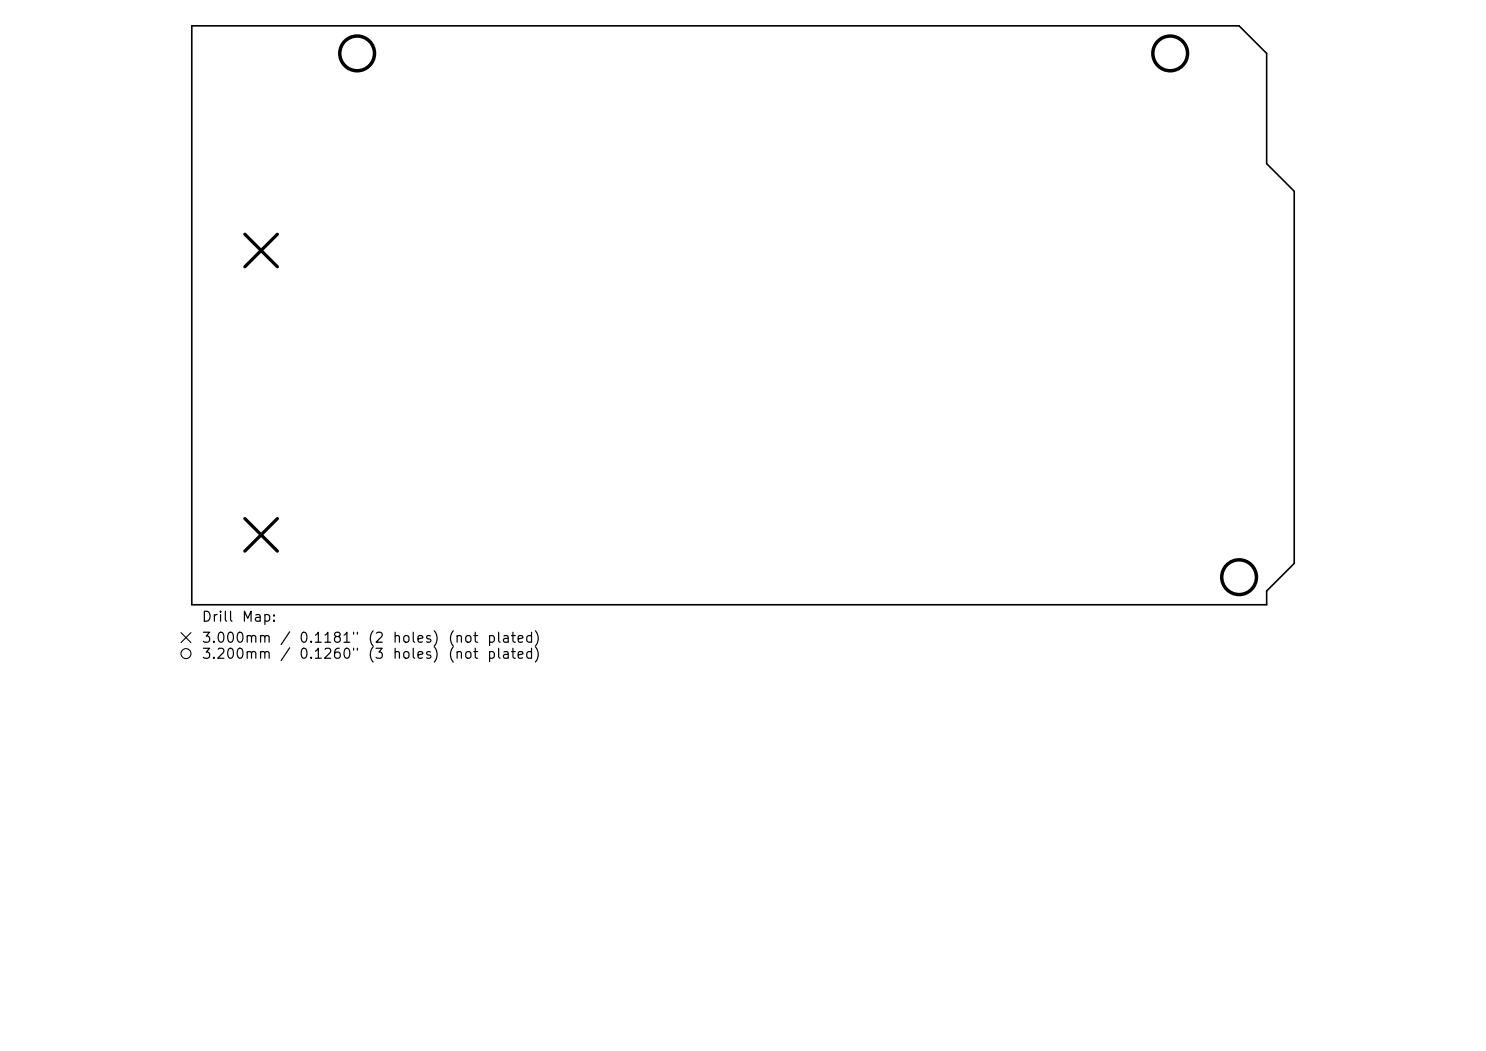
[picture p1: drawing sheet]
<svg xmlns="http://www.w3.org/2000/svg" width="297mm" height="210mm" viewBox="0 0 297 210" stroke-linecap="round" stroke-linejoin="round" font-family="sans-serif">
<defs><g id="words">
<g font-size="2">
<text x="40.2" y="124.7">Drill</text>
<text x="48.2" y="124.7">Map:</text>
<text x="40.2" y="128.9">3.000mm</text>
<text x="55.8" y="128.9">/</text>
<text x="59.6" y="128.9">0.1181&quot;</text>
<text x="73.3" y="128.9">(2</text>
<text x="78.3" y="128.9">holes)</text>
<text x="89.4" y="128.9">(not</text>
<text x="97.2" y="128.9">plated)</text>
<text x="40.2" y="132.1">3.200mm</text>
<text x="55.8" y="132.1">/</text>
<text x="59.6" y="132.1">0.1260&quot;</text>
<text x="73.3" y="132.1">(3</text>
<text x="78.3" y="132.1">holes)</text>
<text x="89.4" y="132.1">(not</text>
<text x="97.2" y="132.1">plated)</text>
</g>
</g></defs>
<path d="M38.3 5.2h209.4l5.5 5.5v22l5.5 5.5v74.4l-5.5 5.5v2.7h-214.9z" fill="none" stroke="#000" stroke-width=".33"/>
<path d="M48.9 46.8l6.5 6.5M55.4 46.8l-6.5 6.5M48.9 103.6l6.5 6.5M55.4 103.6l-6.5 6.5" fill="none" stroke="#000" stroke-width=".65"/>
<g fill="none" stroke="#000" stroke-width=".69">
<circle cx="71.4" cy="10.7" r="3.5"/>
<circle cx="233.9" cy="10.7" r="3.5"/>
<circle cx="247.7" cy="115.3" r="3.5"/>
</g>
<g fill="none" stroke="#000" stroke-width=".22">
<path d="M36.2 126.4l2 2M38.2 126.4l-2 2"/>
<circle cx="37.2" cy="130.6" r="1"/>
</g>
<use href="#words"/>
</svg>
